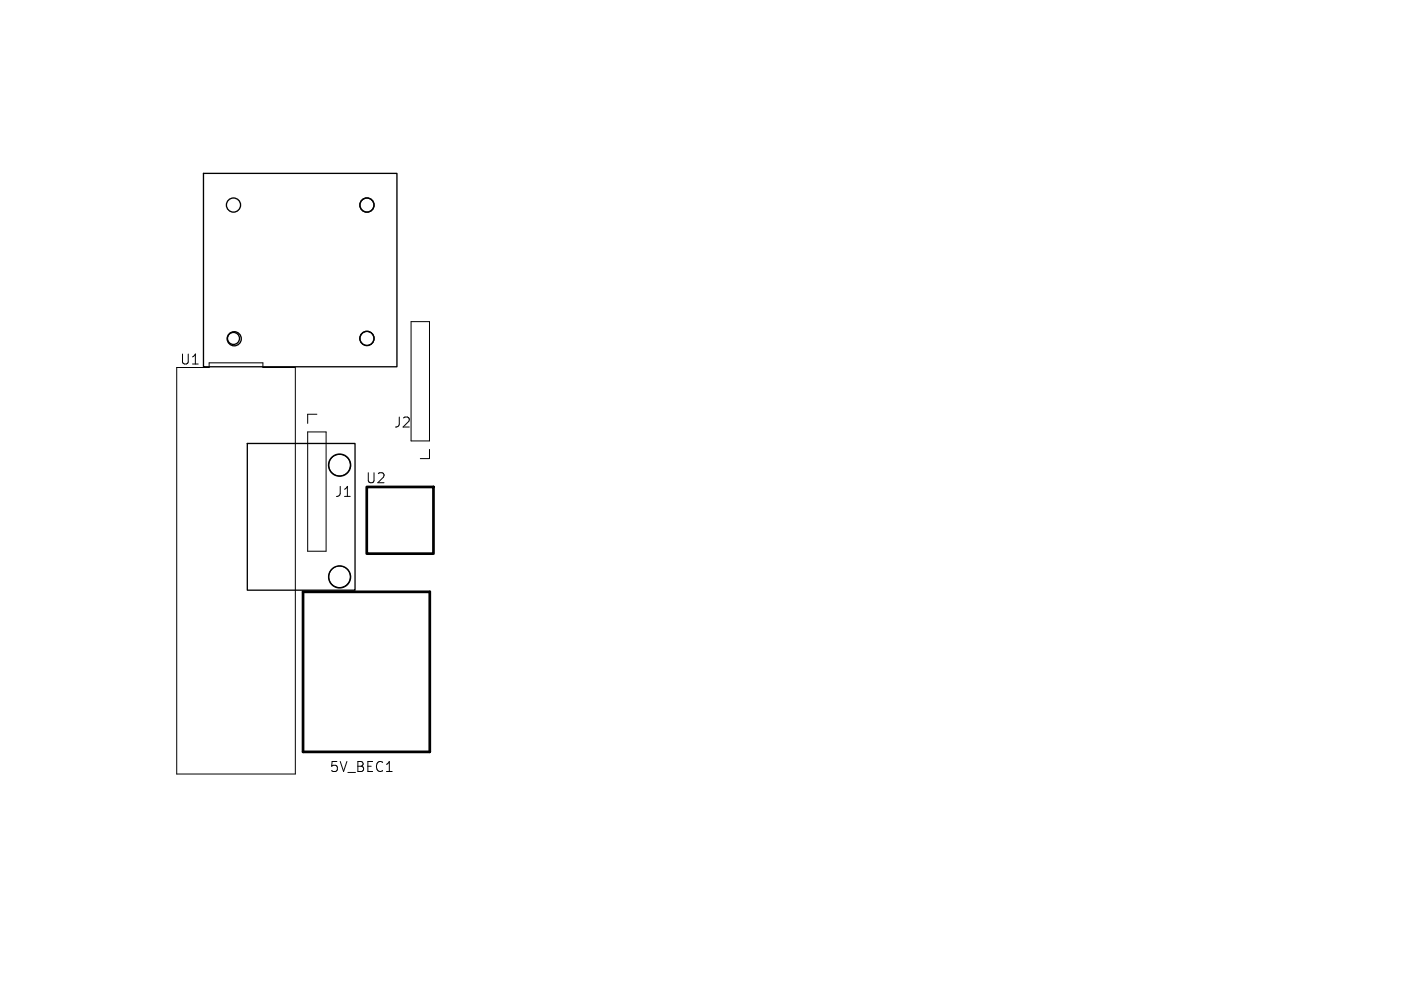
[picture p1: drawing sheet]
<svg xmlns="http://www.w3.org/2000/svg" width="210mm" height="148mm" viewBox="0 0 210 148" stroke-linecap="round" stroke-linejoin="round" font-family="sans-serif">
<defs><g id="words">
<g font-size="2.1">
<text x="26.9" y="54.9">U1</text>
<text x="59" y="64.3">J2</text>
<text x="50.1" y="74.7">J1</text>
<text x="54.9" y="72.6">U2</text>
<text x="49.4" y="115.9">5V_BEC1</text>
</g>
</g></defs>
<g fill="none" stroke="#000" stroke-width=".2">
<path d="M30.5 26h29v29h-29zM37.1 66.5h16.1v22h-16.1z"/>
<circle cx="35" cy="30.7" r="1.06"/>
<circle cx="55" cy="30.7" r="1.06"/>
<circle cx="35" cy="50.7" r=".9"/>
<circle cx="35.1" cy="50.8" r="1.06"/>
<circle cx="55" cy="50.7" r="1.06"/>
<circle cx="50.9" cy="69.7" r="1.66"/>
<circle cx="50.9" cy="86.5" r="1.65"/>
</g>
<g fill="none" stroke="#000" stroke-width=".15">
<path d="M26.5 55.1h4.8v-.7h8.1v.7h4.9v61h-17.8zM61.6 48.2h2.8v17.9h-2.8zM46.1 64.8h2.8v17.9h-2.8zM47.5 62.1h-1.4v1.4M64.4 67.4v1.4h-1.4"/>
<circle cx="50.9" cy="69.8" r="1.61"/>
<circle cx="50.9" cy="86.5" r="1.61"/>
</g>
<path d="M55 73h10v10h-10zM45.4 88.8h19v24h-19z" fill="none" stroke="#000" stroke-width=".41"/>
<use href="#words"/>
</svg>
